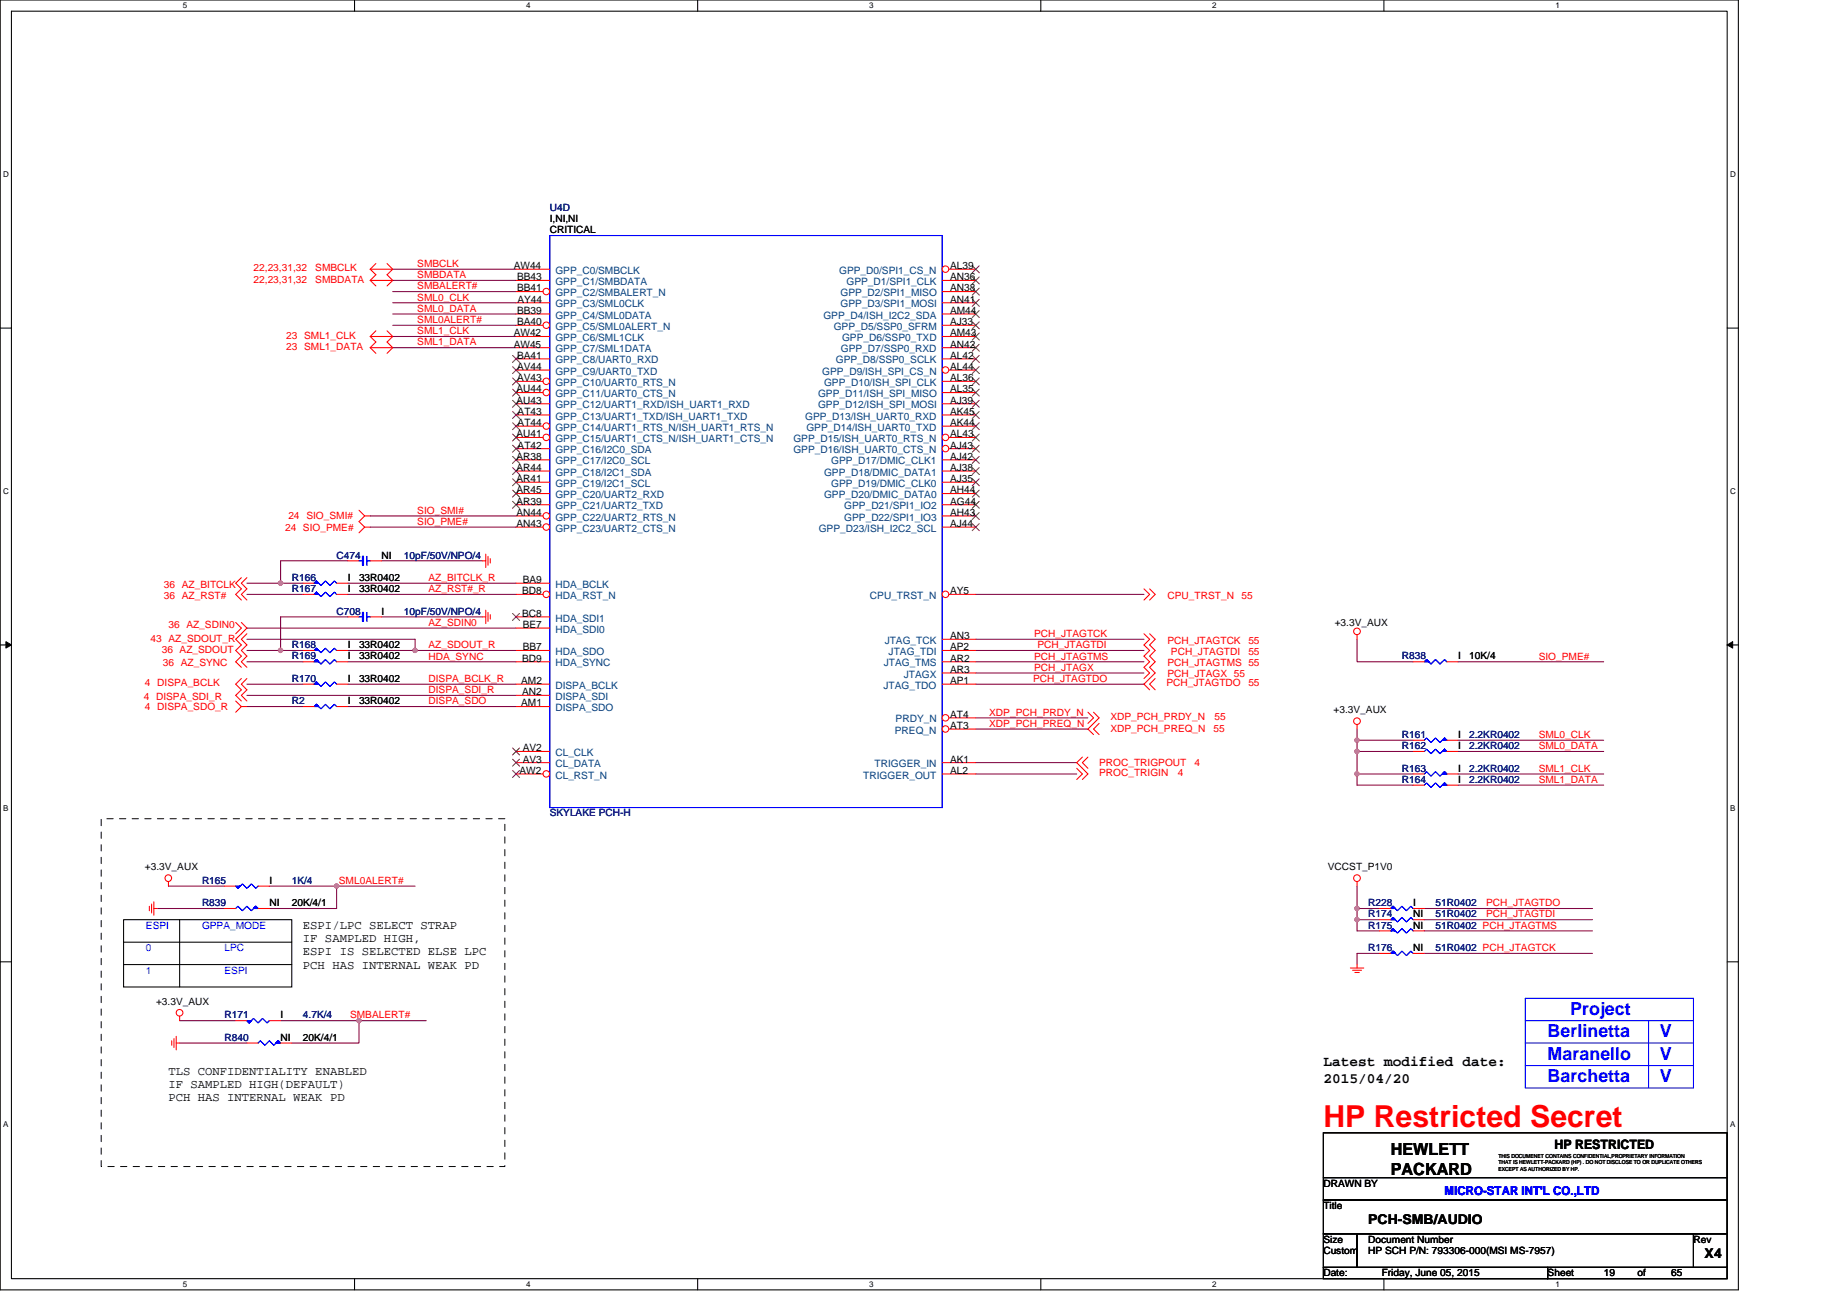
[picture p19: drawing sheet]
<svg xmlns="http://www.w3.org/2000/svg" width="297mm" height="210mm" viewBox="0 0 297 210" stroke-linecap="round" stroke-linejoin="round" font-family="sans-serif">
<defs><g id="words">
<text font-size="4.9" fill="#f00" x="212.8" y="181.3">HP Restricted Secret</text>
<g font-size="2.9" fill="#00f">
<text x="248.9" y="166.8">Berlinetta</text>
<text x="252.5" y="163.2">Project</text>
<text x="266.9" y="166.8">V</text>
<text x="248.9" y="170.4">Maranello</text>
<text x="248.9" y="174">Barchetta</text>
<text x="266.9" y="170.4">V</text>
<text x="266.9" y="174">V</text>
</g>
<g font-size="2.7">
<text x="223.7" y="185.7">HEWLETT</text>
<text x="223.7" y="188.9">PACKARD</text>
</g>
<g font-size="2.3">
<text x="212.8" y="171.4">Latest modified date:</text>
<text x="212.8" y="174.1">2015/04/20</text>
</g>
<g font-size="2.2">
<text x="220" y="196.8">PCH-SMB/AUDIO</text>
<text x="274.1" y="202.2">X4</text>
</g>
<text font-size="2.1" x="250" y="184.8">HP RESTRICTED</text>
<g font-size="2">
<text x="48.7" y="149.4">ESPI/LPC SELECT STRAP</text>
<text x="48.7" y="151.5">IF SAMPLED HIGH,</text>
<text x="48.7" y="153.6">ESPI IS SELECTED ELSE LPC</text>
<text x="48.7" y="155.7">PCH HAS INTERNAL WEAK PD</text>
<text x="27.1" y="172.9">TLS CONFIDENTIALITY ENABLED</text>
<text x="27.1" y="175">IF SAMPLED HIGH(DEFAULT)</text>
<text x="27.1" y="177.1">PCH HAS INTERNAL WEAK PD</text>
</g>
<text font-size="2" fill="#00f" x="232.3" y="192.1">MICRO-STAR INT'L CO.,LTD</text>
<g font-size="1.6" fill="#000080">
<text x="88.4" y="33.9">U4D</text>
<text x="54.1" y="89.8">C474</text>
<text x="65" y="89.8">10pF/50V/NPO/4</text>
<text x="46.9" y="93.4">R166</text>
<text x="46.9" y="95.2">R167</text>
<text x="54.1" y="98.8">C708</text>
<text x="65" y="98.8">10pF/50V/NPO/4</text>
<text x="46.9" y="104.2">R168</text>
<text x="46.9" y="106">R169</text>
<text x="225.5" y="106">R838</text>
<text x="46.9" y="113.2">R2</text>
<text x="46.9" y="109.6">R170</text>
<text x="225.5" y="118.7">R161</text>
<text x="236.3" y="118.7">2.2KR0402</text>
<text x="225.5" y="125.9">R164</text>
<text x="225.5" y="124.1">R163</text>
<text x="225.5" y="120.5">R162</text>
<text x="236.3" y="125.9">2.2KR0402</text>
<text x="236.3" y="124.1">2.2KR0402</text>
<text x="236.3" y="120.5">2.2KR0402</text>
<text x="88.4" y="131.3">SKYLAKE PCH-H</text>
<text x="32.5" y="142.1">R165</text>
<text x="46.9" y="142.1">1K/4</text>
<text x="32.5" y="145.7">R839</text>
<text x="220" y="145.7">R228</text>
<text x="220" y="149.3">R175</text>
<text x="220" y="147.5">R174</text>
<text x="230.9" y="145.7">51R0402</text>
<text x="230.9" y="149.3">51R0402 PCH_JTAGTMS</text>
<text x="230.9" y="147.5">51R0402</text>
<text x="220" y="152.9">R176</text>
<text x="230.9" y="152.9">51R0402 PCH_JTAGTCK</text>
<text x="36.1" y="163.7">R171</text>
<text x="36.1" y="167.3">R840</text>
<text x="48.7" y="163.7">4.7K/4</text>
</g>
<g font-size="1.6">
<text x="88.4" y="35.7">I,NI,NI</text>
<text x="88.4" y="37.5">CRITICAL</text>
<text x="82.6" y="43.3">AW44</text>
<text x="83.2" y="45.1">BB43</text>
<text x="83.2" y="46.9">BB41</text>
<text x="152.8" y="46.9">AN38</text>
<text x="152.8" y="43.3">AL39</text>
<text x="152.8" y="45.1">AN36</text>
<text x="83.2" y="50.5">BB39</text>
<text x="83.2" y="52.3">BA40</text>
<text x="83.2" y="48.7">AY44</text>
<text x="152.8" y="52.3">AJ33</text>
<text x="152.8" y="48.7">AN41</text>
<text x="152.8" y="50.5">AM44</text>
<text x="82.6" y="54.1">AW42</text>
<text x="82.6" y="55.9">AW45</text>
<text x="83.2" y="57.7">BA41</text>
<text x="83.2" y="59.5">AV44</text>
<text x="152.8" y="57.7">AL42</text>
<text x="152.8" y="54.1">AM43</text>
<text x="152.8" y="55.9">AN42</text>
<text x="152.8" y="59.5">AL44</text>
<text x="83.1" y="63.1">AU44</text>
<text x="83.1" y="64.9">AU43</text>
<text x="83.2" y="61.3">AV43</text>
<text x="152.8" y="63.1">AL35</text>
<text x="152.8" y="64.9">AJ39</text>
<text x="152.8" y="61.3">AL36</text>
<text x="83.1" y="70.3">AU41</text>
<text x="83.2" y="66.7">AT43</text>
<text x="83.2" y="68.5">AT44</text>
<text x="152.8" y="66.7">AK45</text>
<text x="152.8" y="70.3">AL43</text>
<text x="152.8" y="68.5">AK44</text>
<text x="83.1" y="73.9">AR38</text>
<text x="83.1" y="75.7">AR44</text>
<text x="83.1" y="77.5">AR41</text>
<text x="83.2" y="72.1">AT42</text>
<text x="152.8" y="72.1">AJ43</text>
<text x="152.8" y="75.7">AJ38</text>
<text x="152.8" y="73.9">AJ42</text>
<text x="152.8" y="77.5">AJ35</text>
<text x="83.1" y="79.3">AR45</text>
<text x="83.1" y="81.1">AR39</text>
<text x="83.1" y="82.9">AN44</text>
<text x="152.8" y="81.1">AG44</text>
<text x="152.8" y="82.9">AH43</text>
<text x="152.8" y="79.3">AH44</text>
<text x="61.4" y="89.8">NI</text>
<text x="83.1" y="84.7">AN43</text>
<text x="152.8" y="84.7">AJ44</text>
<text x="55.9" y="93.4">I</text>
<text x="55.9" y="95.2">I</text>
<text x="57.7" y="93.4">33R0402</text>
<text x="57.7" y="95.2">33R0402</text>
<text x="84" y="95.5">BD8</text>
<text x="84.1" y="93.7">BA9</text>
<text x="152.8" y="95.5">AY5</text>
<text x="61.4" y="98.8">I</text>
<text x="84" y="99.2">BC8</text>
<text x="84.1" y="101">BE7</text>
<text x="214.6" y="100.6">+3.3V_AUX</text>
<text x="55.9" y="104.2">I</text>
<text x="55.9" y="106">I</text>
<text x="57.7" y="104.2">33R0402</text>
<text x="57.7" y="106">33R0402</text>
<text x="84" y="106.4">BD9</text>
<text x="84.1" y="104.6">BB7</text>
<text x="152.8" y="106.4">AR2</text>
<text x="152.8" y="104.6">AP2</text>
<text x="152.8" y="102.8">AN3</text>
<text x="234.5" y="106">I</text>
<text x="236.3" y="106">10K/4</text>
<text x="55.9" y="113.2">I</text>
<text x="55.9" y="109.6">I</text>
<text x="57.7" y="113.2">33R0402</text>
<text x="57.7" y="109.6">33R0402</text>
<text x="83.8" y="110">AM2</text>
<text x="83.8" y="113.6">AM1</text>
<text x="84" y="111.8">AN2</text>
<text x="152.8" y="110">AP1</text>
<text x="152.8" y="108.2">AR3</text>
<text x="152.8" y="115.4">AT4</text>
<text x="152.8" y="117.2">AT3</text>
<text x="214.5" y="114.7">+3.3V_AUX</text>
<text x="234.5" y="118.7">I</text>
<text x="83.5" y="124.4">AW2</text>
<text x="84.1" y="120.8">AV2</text>
<text x="84.1" y="122.6">AV3</text>
<text x="152.8" y="122.6">AK1</text>
<text x="152.8" y="124.4">AL2</text>
<text x="234.5" y="125.9">I</text>
<text x="234.5" y="124.1">I</text>
<text x="234.5" y="120.5">I</text>
<text x="23.3" y="139.9">+3.3V_AUX</text>
<text x="43.3" y="142.1">I</text>
<text x="213.5" y="139.9">VCCST_P1V0</text>
<text x="43.3" y="145.7">NI</text>
<text x="46.9" y="145.7">20K/4/1</text>
<text x="227.3" y="145.7">I</text>
<text x="227.3" y="149.3">NI</text>
<text x="227.3" y="147.5">NI</text>
<text x="227.3" y="152.9">NI</text>
<text x="25.1" y="161.6">+3.3V_AUX</text>
<text x="45.1" y="163.7">I</text>
<text x="45.1" y="167.3">NI</text>
<text x="48.7" y="167.3">20K/4/1</text>
<text x="212.8" y="190.8">DRAWN BY</text>
<text x="212.8" y="194.4">Title</text>
<text x="212.8" y="201.6">Custom</text>
<text x="212.8" y="199.8">Size</text>
<text x="220" y="201.6">HP SCH P/N: 793306-000(MSI MS-7957)</text>
<text x="220" y="199.8">Document Number</text>
<text x="272.3" y="199.8">Rev</text>
<text x="212.8" y="205.2">Date:</text>
<text x="222.2" y="205.2">Friday, June 05, 2015</text>
<text x="248.9" y="205.2">Sheet</text>
<text x="257.9" y="205.2">19</text>
<text x="263.3" y="205.2">of</text>
<text x="268.7" y="205.2">65</text>
</g>
<g font-size="1.6" fill="#f00">
<text x="40.8" y="45.4">22,23,31,32</text>
<text x="40.8" y="43.6">22,23,31,32</text>
<text x="50.7" y="45.4">SMBDATA</text>
<text x="50.7" y="43.6">SMBCLK</text>
<text x="67.1" y="44.7">SMBDATA</text>
<text x="67.1" y="42.9">SMBCLK</text>
<text x="67.1" y="46.5">SMBALERT#</text>
<text x="67.1" y="48.3">SML0_CLK</text>
<text x="67.1" y="50.1">SML0_DATA</text>
<text x="67.1" y="51.9">SML0ALERT#</text>
<text x="67.1" y="53.7">SML1_CLK</text>
<text x="46" y="56.3">23 SML1_DATA</text>
<text x="46" y="54.5">23 SML1_CLK</text>
<text x="67.1" y="55.5">SML1_DATA</text>
<text x="46.4" y="83.5">24 SIO_SMI#</text>
<text x="67.1" y="82.6">SIO_SMI#</text>
<text x="45.8" y="85.3">24 SIO_PME#</text>
<text x="67.1" y="84.4">SIO_PME#</text>
<text x="26.4" y="94.5">36 AZ_BITCLK</text>
<text x="68.9" y="95.2">AZ_RST#_R</text>
<text x="68.9" y="93.4">AZ_BITCLK_R</text>
<text x="26.4" y="96.3">36 AZ_RST#</text>
<text x="27.1" y="101">36 AZ_SDIN0</text>
<text x="68.9" y="100.6">AZ_SDIN0</text>
<text x="187.8" y="96.3">CPU_TRST_N</text>
<text x="199.7" y="96.3">55</text>
<text x="24.2" y="103.1">43 AZ_SDOUT_R</text>
<text x="26" y="104.9">36 AZ_SDOUT</text>
<text x="26.2" y="107.1">36 AZ_SYNC</text>
<text x="68.9" y="106">HDA_SYNC</text>
<text x="68.9" y="104.2">AZ_SDOUT_R</text>
<text x="166.3" y="102.4">PCH_JTAGTCK</text>
<text x="166.3" y="106">PCH_JTAGTMS</text>
<text x="166.3" y="107.8">PCH_JTAGX</text>
<text x="166.9" y="104.2">PCH_JTAGTDI</text>
<text x="187.8" y="103.5">PCH_JTAGTCK</text>
<text x="187.8" y="107.1">PCH_JTAGTMS 55</text>
<text x="188.3" y="105.3">PCH_JTAGTDI</text>
<text x="200.8" y="103.5">55</text>
<text x="200.8" y="105.3">55</text>
<text x="247.5" y="106">SIO_PME#</text>
<text x="23.1" y="112.5">4 DISPA_SDI_R</text>
<text x="23.3" y="110.4">4 DISPA_BCLK</text>
<text x="68.9" y="109.6">DISPA_BCLK_R</text>
<text x="68.9" y="113.2">DISPA_SDO</text>
<text x="68.9" y="111.4">DISPA_SDI_R</text>
<text x="166.1" y="109.6">PCH_JTAGTDO</text>
<text x="187.6" y="110.4">PCH_JTAGTDO</text>
<text x="187.8" y="108.9">PCH_JTAGX 55</text>
<text x="200.8" y="110.4">55</text>
<text x="23.3" y="114.2">4 DISPA_SDO_R</text>
<text x="159.1" y="116.9">XDP_PCH_PREQ_N</text>
<text x="159.1" y="115.1">XDP_PCH_PRDY_N</text>
<text x="178.6" y="115.8">XDP_PCH_PRDY_N</text>
<text x="178.6" y="117.8">XDP_PCH_PREQ_N</text>
<text x="195.2" y="117.8">55</text>
<text x="195.3" y="115.8">55</text>
<text x="247.5" y="118.7">SML0_CLK</text>
<text x="176.8" y="124.8">PROC_TRIGIN</text>
<text x="176.8" y="123.2">PROC_TRIGPOUT</text>
<text x="189.4" y="124.8">4</text>
<text x="192.1" y="123.2">4</text>
<text x="247.5" y="120.5">SML0_DATA</text>
<text x="247.5" y="124.1">SML1_CLK</text>
<text x="247.5" y="125.9">SML1_DATA</text>
<text x="54.5" y="142.1">SML0ALERT#</text>
<text x="239" y="147.5">PCH_JTAGTDI</text>
<text x="239" y="145.7">PCH_JTAGTDO</text>
<text x="56.3" y="163.7">SMBALERT#</text>
</g>
<g font-size="1.6" fill="#004080">
<text x="89.3" y="44">GPP_C0/SMBCLK</text>
<text x="89.3" y="45.8">GPP_C1/SMBDATA</text>
<text x="89.3" y="47.6">GPP_C2/SMBALERT_N</text>
<text x="135" y="44">GPP_D0/SPI1_CS_N</text>
<text x="135.2" y="47.6">GPP_D2/SPI1_MISO</text>
<text x="136.1" y="45.8">GPP_D1/SPI1_CLK</text>
<text x="89.3" y="49.4">GPP_C3/SML0CLK</text>
<text x="89.3" y="51.2">GPP_C4/SML0DATA</text>
<text x="89.3" y="53">GPP_C5/SML0ALERT_N</text>
<text x="132.4" y="51.2">GPP_D4/ISH_I2C2_SDA</text>
<text x="134.1" y="53">GPP_D5/SSP0_SFRM</text>
<text x="135.2" y="49.4">GPP_D3/SPI1_MOSI</text>
<text x="89.3" y="54.8">GPP_C6/SML1CLK</text>
<text x="89.3" y="56.6">GPP_C7/SML1DATA</text>
<text x="89.3" y="58.4">GPP_C8/UART0_RXD</text>
<text x="134.4" y="58.4">GPP_D8/SSP0_SCLK</text>
<text x="135.2" y="56.6">GPP_D7/SSP0_RXD</text>
<text x="135.4" y="54.8">GPP_D6/SSP0_TXD</text>
<text x="89.3" y="60.2">GPP_C9/UART0_TXD</text>
<text x="89.3" y="62.1">GPP_C10/UART0_RTS_N</text>
<text x="89.3" y="63.9">GPP_C11/UART0_CTS_N</text>
<text x="89.3" y="65.7">GPP_C12/UART1_RXD/ISH_UART1_RXD</text>
<text x="131.6" y="63.9">GPP_D11/ISH_SPI_MISO</text>
<text x="131.6" y="65.7">GPP_D12/ISH_SPI_MOSI</text>
<text x="132.2" y="60.2">GPP_D9/ISH_SPI_CS_N</text>
<text x="132.5" y="62.1">GPP_D10/ISH_SPI_CLK</text>
<text x="89.3" y="67.5">GPP_C13/UART1_TXD/ISH_UART1_TXD</text>
<text x="89.3" y="69.3">GPP_C14/UART1_RTS_N/ISH_UART1_RTS_N</text>
<text x="89.3" y="71.1">GPP_C15/UART1_CTS_N/ISH_UART1_CTS_N</text>
<text x="127.6" y="71.1">GPP_D15/ISH_UART0_RTS_N</text>
<text x="129.5" y="67.5">GPP_D13/ISH_UART0_RXD</text>
<text x="129.7" y="69.3">GPP_D14/ISH_UART0_TXD</text>
<text x="89.3" y="72.9">GPP_C16/I2C0_SDA</text>
<text x="89.3" y="74.7">GPP_C17/I2C0_SCL</text>
<text x="89.3" y="76.5">GPP_C18/I2C1_SDA</text>
<text x="127.6" y="72.9">GPP_D16/ISH_UART0_CTS_N</text>
<text x="132.5" y="76.5">GPP_D18/DMIC_DATA1</text>
<text x="133.7" y="74.7">GPP_D17/DMIC_CLK1</text>
<text x="89.3" y="78.3">GPP_C19/I2C1_SCL</text>
<text x="89.3" y="80.1">GPP_C20/UART2_RXD</text>
<text x="89.3" y="81.9">GPP_C21/UART2_TXD</text>
<text x="89.3" y="83.7">GPP_C22/UART2_RTS_N</text>
<text x="132.5" y="80.1">GPP_D20/DMIC_DATA0</text>
<text x="133.7" y="78.3">GPP_D19/DMIC_CLK0</text>
<text x="135.8" y="81.9">GPP_D21/SPI1_IO2</text>
<text x="135.8" y="83.7">GPP_D22/SPI1_IO3</text>
<text x="89.3" y="85.5">GPP_C23/UART2_CTS_N</text>
<text x="131.7" y="85.5">GPP_D23/ISH_I2C2_SCL</text>
<text x="89.3" y="94.5">HDA_BCLK</text>
<text x="89.3" y="96.3">HDA_RST_N</text>
<text x="89.3" y="99.9">HDA_SDI1</text>
<text x="89.3" y="101.7">HDA_SDI0</text>
<text x="139.9" y="96.3">CPU_TRST_N</text>
<text x="89.3" y="105.3">HDA_SDO</text>
<text x="89.3" y="107.1">HDA_SYNC</text>
<text x="142.1" y="107.1">JTAG_TMS</text>
<text x="142.3" y="103.5">JTAG_TCK</text>
<text x="142.9" y="105.3">JTAG_TDI</text>
<text x="89.3" y="110.7">DISPA_BCLK</text>
<text x="89.3" y="112.5">DISPA_SDI</text>
<text x="142.1" y="110.7">JTAG_TDO</text>
<text x="145.4" y="108.9">JTAGX</text>
<text x="89.3" y="114.3">DISPA_SDO</text>
<text x="143.9" y="118">PREQ_N</text>
<text x="144" y="116.2">PRDY_N</text>
<text x="89.3" y="121.6">CL_CLK</text>
<text x="89.3" y="123.4">CL_DATA</text>
<text x="89.3" y="125.2">CL_RST_N</text>
<text x="138.8" y="125.2">TRIGGER_OUT</text>
<text x="140.6" y="123.4">TRIGGER_IN</text>
</g>
<g font-size="1.6" fill="#00f">
<text x="23.5" y="149.3">ESPI</text>
<text x="32.5" y="149.3">GPPA_MODE</text>
<text x="23.5" y="152.9">0</text>
<text x="36.1" y="152.9">LPC</text>
<text x="23.5" y="156.5">1</text>
<text x="36.1" y="156.5">ESPI</text>
</g>
<g font-size="1.3">
<text x="29.4" y="1.4">5</text>
<text x="84.6" y="1.4">4</text>
<text x="139.8" y="1.4">3</text>
<text x="195" y="1.4">2</text>
<text x="250.1" y="1.4">1</text>
<text x=".5" y="28.4">D</text>
<text x="278.2" y="28.4">D</text>
<text x=".5" y="79.4">C</text>
<text x="278.2" y="79.4">C</text>
<text x=".5" y="130.3">B</text>
<text x="278.2" y="130.3">B</text>
<text x=".5" y="181.3">A</text>
<text x="278.2" y="181.3">A</text>
<text x="29.4" y="206.9">5</text>
<text x="84.6" y="206.9">4</text>
<text x="139.8" y="206.9">3</text>
<text x="195" y="206.9">2</text>
<text x="250.1" y="206.9">1</text>
</g>
<g font-size=".9">
<text x="241" y="186.2">THIS DOCUMENET CONTAINS CONFIDENTIAL,PROPRIETARY INFORMATION</text>
<text x="241" y="187.2">THAT IS HEWLETT-PACKARD (HP) . DO NOT DISCLOSE TO OR DUPLICATE OTHERS</text>
<text x="241" y="188.2">EXCEPT AS AUTHORIZED BY HP.</text>
</g>
</g></defs>
<path d="M0 0h279.6v207.4h-279.6zM1.8 1.8h276v203.8h-276z" fill="none" stroke="#000" stroke-width=".17"/>
<g fill="#fff">
<path d="M29.4 .2h.7v1.4h-.7z"/>
<path d="M29.4 205.8h.7v1.4h-.7z"/>
</g>
<path d="M57 0v1.8M57 205.6v1.8" fill="none" stroke="#000" stroke-width=".17"/>
<g fill="#fff">
<path d="M84.6 .2h.7v1.4h-.7z"/>
<path d="M84.6 205.8h.7v1.4h-.7z"/>
</g>
<path d="M112.2 0v1.8M112.2 205.6v1.8" fill="none" stroke="#000" stroke-width=".17"/>
<g fill="#fff">
<path d="M139.8 .2h.7v1.4h-.7z"/>
<path d="M139.8 205.8h.7v1.4h-.7z"/>
</g>
<path d="M167.4 0v1.8M167.4 205.6v1.8" fill="none" stroke="#000" stroke-width=".17"/>
<g fill="#fff">
<path d="M195 .2h.7v1.4h-.7z"/>
<path d="M195 205.8h.7v1.4h-.7z"/>
</g>
<path d="M222.6 0v1.8M222.6 205.6v1.8" fill="none" stroke="#000" stroke-width=".17"/>
<g fill="#fff">
<path d="M250.1 .2h.8v1.4h-.8z"/>
<path d="M250.1 205.8h.8v1.4h-.8z"/>
<path d="M.5 27.3h.9v1.4h-.9z"/>
<path d="M278.2 27.3h1v1.4h-1z"/>
<path d="M.5 78.2h.9v1.5h-.9z"/>
<path d="M278.2 78.2h1v1.5h-1z"/>
</g>
<path d="M0 52.7h1.8M277.8 52.7h1.8" fill="none" stroke="#000" stroke-width=".17"/>
<g fill="#fff">
<path d="M.5 129.2h.9v1.4h-.9z"/>
<path d="M278.2 129.2h.9v1.4h-.9z"/>
</g>
<path d="M0 103.7h1.8M277.8 103.7h1.8" fill="none" stroke="#000" stroke-width=".17"/>
<path d="M.9 103.2l.9 .5-.9 .5zM277.8 103.7l.9-.5v1z" fill="#000" stroke="#000" stroke-width=".16"/>
<g fill="#fff">
<path d="M.5 180.1h.9v1.4h-.9z"/>
<path d="M278.2 180.1h.9v1.4h-.9z"/>
</g>
<g fill="none" stroke="#000" stroke-width=".17">
<path d="M0 154.6h1.8M19.9 151.5h27M19.9 155.1h27M19.9 147.9h27v10.8h-27zM28.9 147.9v10.8M277.8 154.6h1.8M245.3 174.9h.1M212.8 182.1h65v10.9h-65zM212.8 193h65v5.4h-65zM212.8 198.4h5.4v5.4h-5.4zM212.8 189.4h65M218.2 198.4h54.1v5.4h-54.1z"/>
<path d="M272.3 198.4h5.5v5.4h-5.5zM212.8 203.8h36.1v1.8h-36.1zM248.9 203.8h28.9v1.8h-28.9z"/>
</g>
<g fill="none" stroke="#800040" stroke-width=".17">
<path d="M63.2 45.1h19.8M63.2 43.3h19.8M63.2 48.7h19.8M63.2 50.5h19.8M63.2 52.3h19.8M63.2 54.1h19.8M63.2 55.9h19.8M63.2 46.9h19.8M39.7 95.6h9M39.7 93.8h5.4M45.1 93.8h3.6M55.9 90.2h-10.8v3.6"/>
<path d="M55.9 99.2h-10.8v5.4M55.9 95.6h27.1M55.9 93.8h27.1M59.5 84.8h23.5M59.5 83h23.5M61.4 90.2h16.2M61.4 99.2h16.2M156.9 95.6h27.1M39.7 106.4h9M39.7 110h9M39.7 113.6h9M39.7 104.6h5.4"/>
<path d="M39.7 102.8h27.1v1.8M39.7 101h43.3M39.7 111.8h43.3M45.1 104.6h3.6M55.9 113.6h27.1M55.9 104.6h10.9M55.9 106.4h27.1M55.9 110h27.1M66.8 104.6h16.2M156.9 110h27.1M156.9 102.8h27.1M156.9 104.6h27.1"/>
<path d="M156.9 106.4h27.1M156.9 108.2h27.1M156.9 117.2h18.1M156.9 115.4h18.1M218.2 119h9.1M218.2 102.8v3.6h9.1M218.2 117.2v1.8M218.2 119v1.8M234.5 119h23.4M234.5 106.4h23.4M156.9 124.4h16.3M156.9 122.6h16.3"/>
<path d="M218.2 120.8h9.1M218.2 124.4h9.1M218.2 120.8v3.6M218.2 124.4v1.8h9.1M234.5 120.8h23.4M234.5 124.4h23.4M234.5 126.2h23.4M25.3 146.1h10.8M27.1 142.5h9M43.3 142.5h10.8M54.1 142.5v3.6h-10.8M54.1 142.5h12.7"/>
<path d="M218.2 146.1v1.8M218.2 147.9v1.8h3.6M218.2 147.9h3.6M218.2 142.5v3.6h3.6M221.8 153.3h-3.6v1.8M229.1 147.9h27M229.1 153.3h27M229.1 149.7h27M229.1 146.1h27M28.9 167.7h10.8M28.9 164.1h9M45.1 164.1h12.6v3.6h-10.8"/>
<path d="M57.7 164.1h10.9"/>
</g>
<g fill="#f0f" stroke="#f0f" stroke-width=".17">
<circle cx="66.7" cy="104.6" r=".35"/>
<circle cx="218.2" cy="119" r=".35"/>
<circle cx="218.2" cy="120.8" r=".35"/>
<circle cx="218.2" cy="124.4" r=".35"/>
<circle cx="57.7" cy="164.1" r=".35"/>
<circle cx="218.2" cy="147.9" r=".35"/>
<circle cx="218.2" cy="146.1" r=".35"/>
<circle cx="45.1" cy="93.8" r=".35"/>
<circle cx="54.1" cy="142.5" r=".35"/>
<circle cx="45.1" cy="104.6" r=".35"/>
</g>
<g fill="none" stroke="#f00" stroke-width=".17">
<path d="M59.5 43.3l.9 .9-.9 .9M59.5 45.1l.9 .9M59.5 54.1l.9 .9-.9 .9M59.5 55.9l.9 .9M59.5 45.1h3.7M59.5 43.3h3.7M59.5 55.9h3.7M59.5 54.1h3.7M60.4 42.4l-.9 .9M60.4 53.2l-.9 .9M62.2 42.4l1 .9-1 .9 1 .9-1 .9M62.2 53.2l1 .9-1 .9 1 .9-1 .9"/>
<path d="M83 45.1h5.4M83 43.3h5.4M38.8 92.9l-.9 .9 .9 .9-.9 .9 .9 .9M39.7 92.9l-.9 .9 .9 .9-.9 .9 .9 .9M48.7 93.8h1.8M54.1 93.8h1.8M55.9 90.2h1.8M55.9 99.2h1.8M57.7 82l.9 1-.9 .9 .9 .9-.9 .9M58.6 83h.9M58.6 84.8h.9M59.5 90.2h1.9"/>
<path d="M59.5 99.2h1.9M77.6 90.2h.5M77.6 99.2h.5M78.1 89.1v2.1M78.1 98.1v2.2M78.5 89.5v1.4M78.5 98.5v1.4M78.8 89.8v.7M78.8 98.8v.7M184 94.7l.9 .9-.9 .9M184.9 94.7l.9 .9-.9 .9M37.9 112.7l.9 .9-.9 .9"/>
<path d="M37.9 100.1l.9 .9-.9 .9M38.8 100.1l.9 .9-1.8 1.8 .9 .9-.9 .9 .9 .9-.9 .9 .9 .9M38.8 113.6h.9M38.8 109.1l-.9 .9 .9 .9-.9 .9 .9 .9M39.7 101.9l-.9 .9 .9 .9-.9 .9 .9 .9-.9 .9 .9 .9M39.7 109.1l-.9 .9 .9 .9-.9 .9 .9 .9M48.7 113.6h1.8M48.7 104.6h1.8M48.7 106.4h1.8M54.1 113.6h1.8M54.1 104.6h1.8M54.1 106.4h1.8"/>
<path d="M151.5 104.6h5.4M151.5 106.4h5.4M151.5 102.8h5.4M175 114.5l.9 .9-.9 .9M175.9 114.5l.9 .9-1.8 1.8 .9 .9M176.8 116.3l-.9 .9 .9 .9M184 101.9l.9 .9-.9 .9 .9 .9-.9 .9 .9 .9-.9 .9 .9 .9-.9 .9M184.9 101.9l.9 .9-.9 .9 .9 .9-.9 .9 .9 .9-.9 .9 .9 .9-1.8 1.8 .9 .9M185.8 109.1l-.9 .9 .9 .9M218.2 116.5v.7M218.2 102.1v.7M227.3 119h1.8"/>
<path d="M232.7 119h1.8M173.2 123.5l.9 .9-.9 .9M174.1 121.7l-.9 .9 1.8 1.8-.9 .9M175 121.7l-.9 .9 .9 .9M227.3 126.2h1.8M227.3 124.4h1.8M227.3 120.8h1.8M232.7 126.2h1.8M232.7 124.4h1.8M232.7 120.8h1.8M24 145.7v.7M24.4 145.4v1.4"/>
<path d="M24.7 146.1h.6M24.7 145v2.2M27.1 141.8v.7M36.1 146.1h1.8M41.5 146.1h1.8M217.2 155.6h2.1M217.5 156h1.5M217.9 156.4h.7M218.2 155.1v.5M218.2 141.8v.7M221.8 146.1h1.9M221.8 149.7h1.9"/>
<path d="M221.8 153.3h1.9M221.8 147.9h1.9M227.3 146.1h1.8M227.3 149.7h1.8M227.3 153.3h1.8M227.3 147.9h1.8M27.6 167.3v.8M28 167v1.4M28.3 166.6v2.2M28.3 167.7h.6M28.9 163.4v.7M37.9 164.1h1.8"/>
<path d="M39.7 167.7h1.8M43.3 164.1h1.8M45.1 167.7h1.8"/>
<circle cx="218.2" cy="101.5" r=".54"/>
<circle cx="218.2" cy="115.9" r=".54"/>
<circle cx="27.1" cy="141.2" r=".53"/>
<circle cx="218.2" cy="141.2" r=".54"/>
<circle cx="28.9" cy="162.8" r=".54"/>
</g>
<path d="M16.3 131.6h64.9v56h-64.9z" fill="none" stroke="#000" stroke-width=".16" stroke-dasharray="1 1 1 1 1 1 1 1"/>
<g fill="none" stroke="#00f" stroke-width=".17">
<path d="M88.4 37.9h63.1v91.9h-63.1zM50.5 93.8l.4-.4 .7 .7 .7-.7 .8 .7 .7-.7 .3 .4M57.7 90.2h.6M57.7 99.2h.6M58.3 89.5h.2v1.4h-.2zM58.3 98.5h.2v1.4h-.2zM59 89.5v1.4M59 90.2h.5M59 98.5v1.4M59 99.2h.5M50.5 113.6l.4-.4 .7 .8 .7-.8 .8 .8 .7-.8 .3 .4M50.5 104.6l.4-.4 .7 .7 .7-.7 .8 .7 .7-.7 .3 .4"/>
<path d="M50.5 106.4l.4-.4 .7 .8 .7-.8 .8 .8 .7-.8 .3 .4M229.1 119l.3-.3 .7 .7 .8-.7 .7 .7 .7-.7 .4 .3M229.1 126.2l.3-.3 .7 .7 .8-.7 .7 .7 .7-.7 .4 .3M229.1 124.4l.3-.3 .7 .7 .8-.7 .7 .7 .7-.7 .4 .3M229.1 120.8l.3-.3 .7 .7 .8-.7 .7 .7 .7-.7 .4 .3M37.9 146.1l.4-.4 .7 .7 .7-.7 .7 .7 .7-.7 .4 .4M223.7 146.1l.3-.4 .7 .7 .8-.7 .7 .7 .7-.7 .4 .4M223.7 149.7l.3-.4 .7 .7 .8-.7 .7 .7 .7-.7 .4 .4M223.7 153.3l.3-.4 .7 .7 .8-.7 .7 .7 .7-.7 .4 .4M223.7 147.9l.3-.4 .7 .7 .8-.7 .7 .7 .7-.7 .4 .4M39.7 164.1l.4 .4 .7-.8 .7 .8 .7-.8 .8 .8 .3-.4M41.5 167.7l.4-.4 .7 .8 .7-.8 .7 .8 .8-.8 .3 .4"/>
<path d="M245.3 171.3h27M245.3 164.1h27M245.3 167.7h27M245.3 160.5h27v14.4h-27zM265.1 164.1v10.8"/>
</g>
<g fill="#00f" stroke="#00f" stroke-width=".17">
<path d="M232 119l.3-.3 .4 .3h-.7l.3-.3z" fill-rule="evenodd"/>
<path d="M232 119l.3-.3 .4 .3h-.7l.3-.3z" fill-rule="evenodd"/>
<path d="M50.9 113.2l.3 .4h-.7l.4-.4 .3 .4z" fill-rule="evenodd"/>
<path d="M50.9 113.2l.3 .4h-.7l.4-.4 .3 .4z" fill-rule="evenodd"/>
<path d="M232 126.2l.3-.3 .4 .3h-.7l.3-.3z" fill-rule="evenodd"/>
<path d="M232 126.2l.3-.3 .4 .3h-.7l.3-.3z" fill-rule="evenodd"/>
<path d="M50.9 104.2l.3 .4h-.7l.4-.4 .3 .4z" fill-rule="evenodd"/>
<path d="M50.9 104.2l.3 .4h-.7l.4-.4 .3 .4z" fill-rule="evenodd"/>
<path d="M40.8 146.1l.3-.4 .4 .4h-.7l.3-.4z" fill-rule="evenodd"/>
<path d="M40.8 146.1l.3-.4 .4 .4h-.7l.3-.4z" fill-rule="evenodd"/>
<path d="M50.9 93.4l.3 .4h-.7l.4-.4 .3 .4z" fill-rule="evenodd"/>
<path d="M50.9 93.4l.3 .4h-.7l.4-.4 .3 .4z" fill-rule="evenodd"/>
<path d="M50.9 106l.3 .4h-.7l.4-.4 .3 .4z" fill-rule="evenodd"/>
<path d="M50.9 106l.3 .4h-.7l.4-.4 .3 .4z" fill-rule="evenodd"/>
<path d="M224 145.7l.4 .4h-.7l.3-.4 .4 .4z" fill-rule="evenodd"/>
<path d="M224 145.7l.4 .4h-.7l.3-.4 .4 .4z" fill-rule="evenodd"/>
<path d="M39.7 164.1h.7l-.3 .4 .3-.4-.3 .4z" fill-rule="evenodd"/>
<path d="M39.7 164.1h.7l-.3 .4 .3-.4-.3 .4z" fill-rule="evenodd"/>
<path d="M232 124.4l.3-.3 .4 .3h-.7l.3-.3z" fill-rule="evenodd"/>
<path d="M232 124.4l.3-.3 .4 .3h-.7l.3-.3z" fill-rule="evenodd"/>
<path d="M224 149.3l.4 .4h-.7l.3-.4 .4 .4z" fill-rule="evenodd"/>
<path d="M224 149.3l.4 .4h-.7l.3-.4 .4 .4z" fill-rule="evenodd"/>
<path d="M224 152.9l.4 .4h-.7l.3-.4 .4 .4z" fill-rule="evenodd"/>
<path d="M224 152.9l.4 .4h-.7l.3-.4 .4 .4z" fill-rule="evenodd"/>
<path d="M44.4 167.7l.4-.4 .3 .4h-.7l.4-.4z" fill-rule="evenodd"/>
<path d="M44.4 167.7l.4-.4 .3 .4h-.7l.4-.4z" fill-rule="evenodd"/>
<path d="M224 147.5l.4 .4h-.7l.3-.4 .4 .4z" fill-rule="evenodd"/>
<path d="M224 147.5l.4 .4h-.7l.3-.4 .4 .4z" fill-rule="evenodd"/>
<path d="M232 120.8l.3-.3 .4 .3h-.7l.3-.3z" fill-rule="evenodd"/>
<path d="M232 120.8l.3-.3 .4 .3h-.7l.3-.3z" fill-rule="evenodd"/>
</g>
<circle cx="87.9" cy="46.9" r=".52" fill="#fff" stroke="#f00" stroke-width=".17"/>
<path d="M83 48.7h5.4M83 50.5h5.4M83 46.9h4.3" fill="none" stroke="#f00" stroke-width=".17"/>
<circle cx="87.9" cy="52.3" r=".52" fill="#fff" stroke="#f00" stroke-width=".17"/>
<path d="M83 54.1h5.4M83 55.9h5.4M83 57.7h5.4M83 59.5h5.4M83 52.3h4.3" fill="none" stroke="#f00" stroke-width=".17"/>
<path d="M82.4 57.1l1.2 1.2M82.4 58.9l1.2 1.2M83.5 57.1l-1.1 1.2M83.5 58.9l-1.1 1.2" fill="none" stroke="#804000" stroke-width=".16"/>
<circle cx="87.9" cy="61.3" r=".52" fill="#fff" stroke="#f00" stroke-width=".17"/>
<path d="M83 61.3h4.3" fill="none" stroke="#f00" stroke-width=".17"/>
<path d="M82.4 60.8l1.2 1.1M83.5 60.8l-1.1 1.1" fill="none" stroke="#804000" stroke-width=".16"/>
<circle cx="87.9" cy="63.1" r=".52" fill="#fff" stroke="#f00" stroke-width=".17"/>
<path d="M83 64.9h5.4M83 66.7h5.4M83 63.1h4.3" fill="none" stroke="#f00" stroke-width=".17"/>
<path d="M82.4 62.6l1.2 1.1M82.4 64.4l1.2 1.1M82.4 66.2l1.2 1.1M83.5 62.6l-1.1 1.1M83.5 64.4l-1.1 1.1M83.5 66.2l-1.1 1.1" fill="none" stroke="#804000" stroke-width=".16"/>
<circle cx="87.9" cy="68.5" r=".52" fill="#fff" stroke="#f00" stroke-width=".17"/>
<path d="M83 68.5h4.3" fill="none" stroke="#f00" stroke-width=".17"/>
<path d="M82.4 68l1.2 1.1M83.5 68l-1.1 1.1" fill="none" stroke="#804000" stroke-width=".16"/>
<circle cx="87.9" cy="70.3" r=".52" fill="#fff" stroke="#f00" stroke-width=".17"/>
<path d="M83 72.1h5.4M83 73.9h5.4M83 75.7h5.4M83 77.5h5.4M83 79.4h5.4M83 70.3h4.3M83 81.2h5.4" fill="none" stroke="#f00" stroke-width=".17"/>
<g fill="none" stroke="#804000" stroke-width=".16">
<path d="M82.4 69.8l1.2 1.1M82.4 71.6l1.2 1.1M82.4 73.4l1.2 1.1M82.4 75.2l1.2 1.1M82.4 77l1.2 1.1M82.4 78.8l1.2 1.1M83.5 69.8l-1.1 1.1M83.5 71.6l-1.1 1.1M83.5 73.4l-1.1 1.1M83.5 75.2l-1.1 1.1M83.5 77l-1.1 1.1M83.5 78.8l-1.1 1.1"/>
<path d="M82.4 80.6l1.2 1.1M83.5 80.6l-1.1 1.1"/>
</g>
<circle cx="87.9" cy="82.9" r=".52" fill="#fff" stroke="#f00" stroke-width=".17"/>
<path d="M83 83h4.3" fill="none" stroke="#f00" stroke-width=".17"/>
<circle cx="87.9" cy="84.7" r=".52" fill="#fff" stroke="#f00" stroke-width=".17"/>
<path d="M83 93.8h5.4M83 84.8h4.3" fill="none" stroke="#f00" stroke-width=".17"/>
<circle cx="87.9" cy="95.6" r=".52" fill="#fff" stroke="#f00" stroke-width=".17"/>
<path d="M83 99.2h5.4M83 95.6h4.3M83 101h5.4M83 104.6h5.4M83 106.4h5.4M83 110h5.4M83 111.8h5.4M83 113.6h5.4M83 120.8h5.4M83 122.6h5.4" fill="none" stroke="#f00" stroke-width=".17"/>
<path d="M82.4 98.6l1.2 1.2M83.5 98.6l-1.1 1.2M82.4 120.3l1.2 1.1M82.4 122.1l1.2 1.1M83.5 120.3l-1.1 1.1M83.5 122.1l-1.1 1.1" fill="none" stroke="#804000" stroke-width=".16"/>
<circle cx="87.9" cy="124.4" r=".52" fill="#fff" stroke="#f00" stroke-width=".17"/>
<path d="M151.5 108.2h5.4M151.5 110h5.4M83 124.4h4.3" fill="none" stroke="#f00" stroke-width=".17"/>
<path d="M82.4 123.9l1.2 1.1M83.5 123.9l-1.1 1.1" fill="none" stroke="#804000" stroke-width=".16"/>
<circle cx="152.1" cy="115.4" r=".52" fill="#fff" stroke="#f00" stroke-width=".17"/>
<path d="M152.6 115.4h4.3" fill="none" stroke="#f00" stroke-width=".17"/>
<circle cx="152.1" cy="117.2" r=".52" fill="#fff" stroke="#f00" stroke-width=".17"/>
<path d="M152.6 117.2h4.3M151.5 122.6h5.4M151.5 124.4h5.4" fill="none" stroke="#f00" stroke-width=".17"/>
<circle cx="152.1" cy="95.6" r=".52" fill="#fff" stroke="#f00" stroke-width=".17"/>
<path d="M152.6 95.6h4.3" fill="none" stroke="#f00" stroke-width=".17"/>
<circle cx="152.1" cy="43.3" r=".52" fill="#fff" stroke="#f00" stroke-width=".17"/>
<path d="M151.5 45.1h5.4M151.5 46.9h5.4M151.5 48.7h5.4M151.5 50.5h5.4M151.5 52.3h5.4M151.5 54.1h5.4M151.5 55.9h5.4M151.5 57.7h5.4M152.6 43.3h4.3" fill="none" stroke="#f00" stroke-width=".17"/>
<g fill="none" stroke="#804000" stroke-width=".16">
<path d="M156.4 42.7l1.1 1.2M156.4 44.5l1.1 1.2M156.4 46.3l1.1 1.2M156.4 48.1l1.1 1.2M156.4 49.9l1.1 1.2M156.4 51.8l1.1 1.1M156.4 53.6l1.1 1.1M156.4 55.4l1.1 1.1M156.4 57.1l1.1 1.2M157.5 42.7l-1.1 1.2M157.5 44.5l-1.1 1.2M157.5 46.3l-1.1 1.2"/>
<path d="M157.5 48.1l-1.1 1.2M157.5 49.9l-1.1 1.2M157.5 51.8l-1.1 1.1M157.5 53.6l-1.1 1.1M157.5 55.4l-1.1 1.1M157.5 57.1l-1.1 1.2"/>
</g>
<circle cx="152.1" cy="59.5" r=".52" fill="#fff" stroke="#f00" stroke-width=".17"/>
<path d="M152.6 59.5h4.3M151.5 61.3h5.4M151.5 63.1h5.4M151.5 64.9h5.4M151.5 66.7h5.4M151.5 68.5h5.4" fill="none" stroke="#f00" stroke-width=".17"/>
<path d="M156.4 58.9l1.1 1.2M157.5 58.9l-1.1 1.2M156.4 60.8l1.1 1.1M156.4 62.6l1.1 1.1M156.4 64.4l1.1 1.1M156.4 66.2l1.1 1.1M156.4 68l1.1 1.1M157.5 60.8l-1.1 1.1M157.5 62.6l-1.1 1.1M157.5 64.4l-1.1 1.1M157.5 66.2l-1.1 1.1M157.5 68l-1.1 1.1" fill="none" stroke="#804000" stroke-width=".16"/>
<circle cx="152.1" cy="70.3" r=".52" fill="#fff" stroke="#f00" stroke-width=".17"/>
<path d="M152.6 70.3h4.3" fill="none" stroke="#f00" stroke-width=".17"/>
<path d="M156.4 69.8l1.1 1.1M157.5 69.8l-1.1 1.1" fill="none" stroke="#804000" stroke-width=".16"/>
<circle cx="152.1" cy="72.1" r=".52" fill="#fff" stroke="#f00" stroke-width=".17"/>
<g fill="none" stroke="#f00" stroke-width=".17">
<path d="M151.5 73.9h5.4M151.5 75.7h5.4M151.5 77.5h5.4M151.5 79.4h5.4M152.6 72.1h4.3M48.7 95.6h1.8M54.1 95.6h1.8M151.5 81.2h5.4M151.5 83h5.4M151.5 84.8h5.4M48.7 110h1.8M54.1 110h1.8"/>
<path d="M227.3 106.4h1.8M232.7 106.4h1.8M36.1 142.5h1.8M41.5 142.5h1.8"/>
</g>
<g fill="none" stroke="#804000" stroke-width=".16">
<path d="M156.4 71.6l1.1 1.1M156.4 73.4l1.1 1.1M156.4 75.2l1.1 1.1M156.4 77l1.1 1.1M156.4 78.8l1.1 1.1M157.5 71.6l-1.1 1.1M157.5 73.4l-1.1 1.1M157.5 75.2l-1.1 1.1M157.5 77l-1.1 1.1M157.5 78.8l-1.1 1.1M156.4 80.6l1.1 1.1M156.4 82.4l1.1 1.1"/>
<path d="M156.4 84.2l1.1 1.1M157.5 80.6l-1.1 1.1M157.5 82.4l-1.1 1.1M157.5 84.2l-1.1 1.1"/>
</g>
<path d="M50.5 95.6l.4-.4 .7 .7 .7-.7 .8 .7 .7-.7 .3 .4M50.5 110l.4-.4 .7 .8 .7-.8 .8 .8 .7-.8 .3 .4M229.1 106.4l.3-.4 .7 .8 .8-.8 .7 .8 .7-.8 .4 .4M37.9 142.5l.4 .3 .7-.7 .7 .7 .7-.7 .7 .7 .4-.3" fill="none" stroke="#00f" stroke-width=".17"/>
<g fill="#00f" stroke="#00f" stroke-width=".17">
<path d="M50.9 109.6l.3 .4h-.7l.4-.4 .3 .4z" fill-rule="evenodd"/>
<path d="M50.9 109.6l.3 .4h-.7l.4-.4 .3 .4z" fill-rule="evenodd"/>
<path d="M37.9 142.5h.7l-.3 .3 .3-.3-.3 .3z" fill-rule="evenodd"/>
<path d="M37.9 142.5h.7l-.3 .3 .3-.3-.3 .3z" fill-rule="evenodd"/>
<path d="M229.4 106l.4 .4h-.7l.3-.4 .4 .4z" fill-rule="evenodd"/>
<path d="M229.4 106l.4 .4h-.7l.3-.4 .4 .4z" fill-rule="evenodd"/>
<path d="M50.9 95.2l.3 .4h-.7l.4-.4 .3 .4z" fill-rule="evenodd"/>
<path d="M50.9 95.2l.3 .4h-.7l.4-.4 .3 .4z" fill-rule="evenodd"/>
</g>
<g fill="#f0f" stroke="#f0f" stroke-width=".17">
<circle cx="66.7" cy="104.6" r=".35"/>
<circle cx="218.2" cy="119" r=".35"/>
<circle cx="218.2" cy="120.8" r=".35"/>
<circle cx="218.2" cy="124.4" r=".35"/>
<circle cx="57.7" cy="164.1" r=".35"/>
<circle cx="218.2" cy="147.9" r=".35"/>
<circle cx="218.2" cy="146.1" r=".35"/>
<circle cx="45.1" cy="93.8" r=".35"/>
<circle cx="54.1" cy="142.5" r=".35"/>
<circle cx="45.1" cy="104.6" r=".35"/>
</g>
<use href="#words"/>
</svg>
